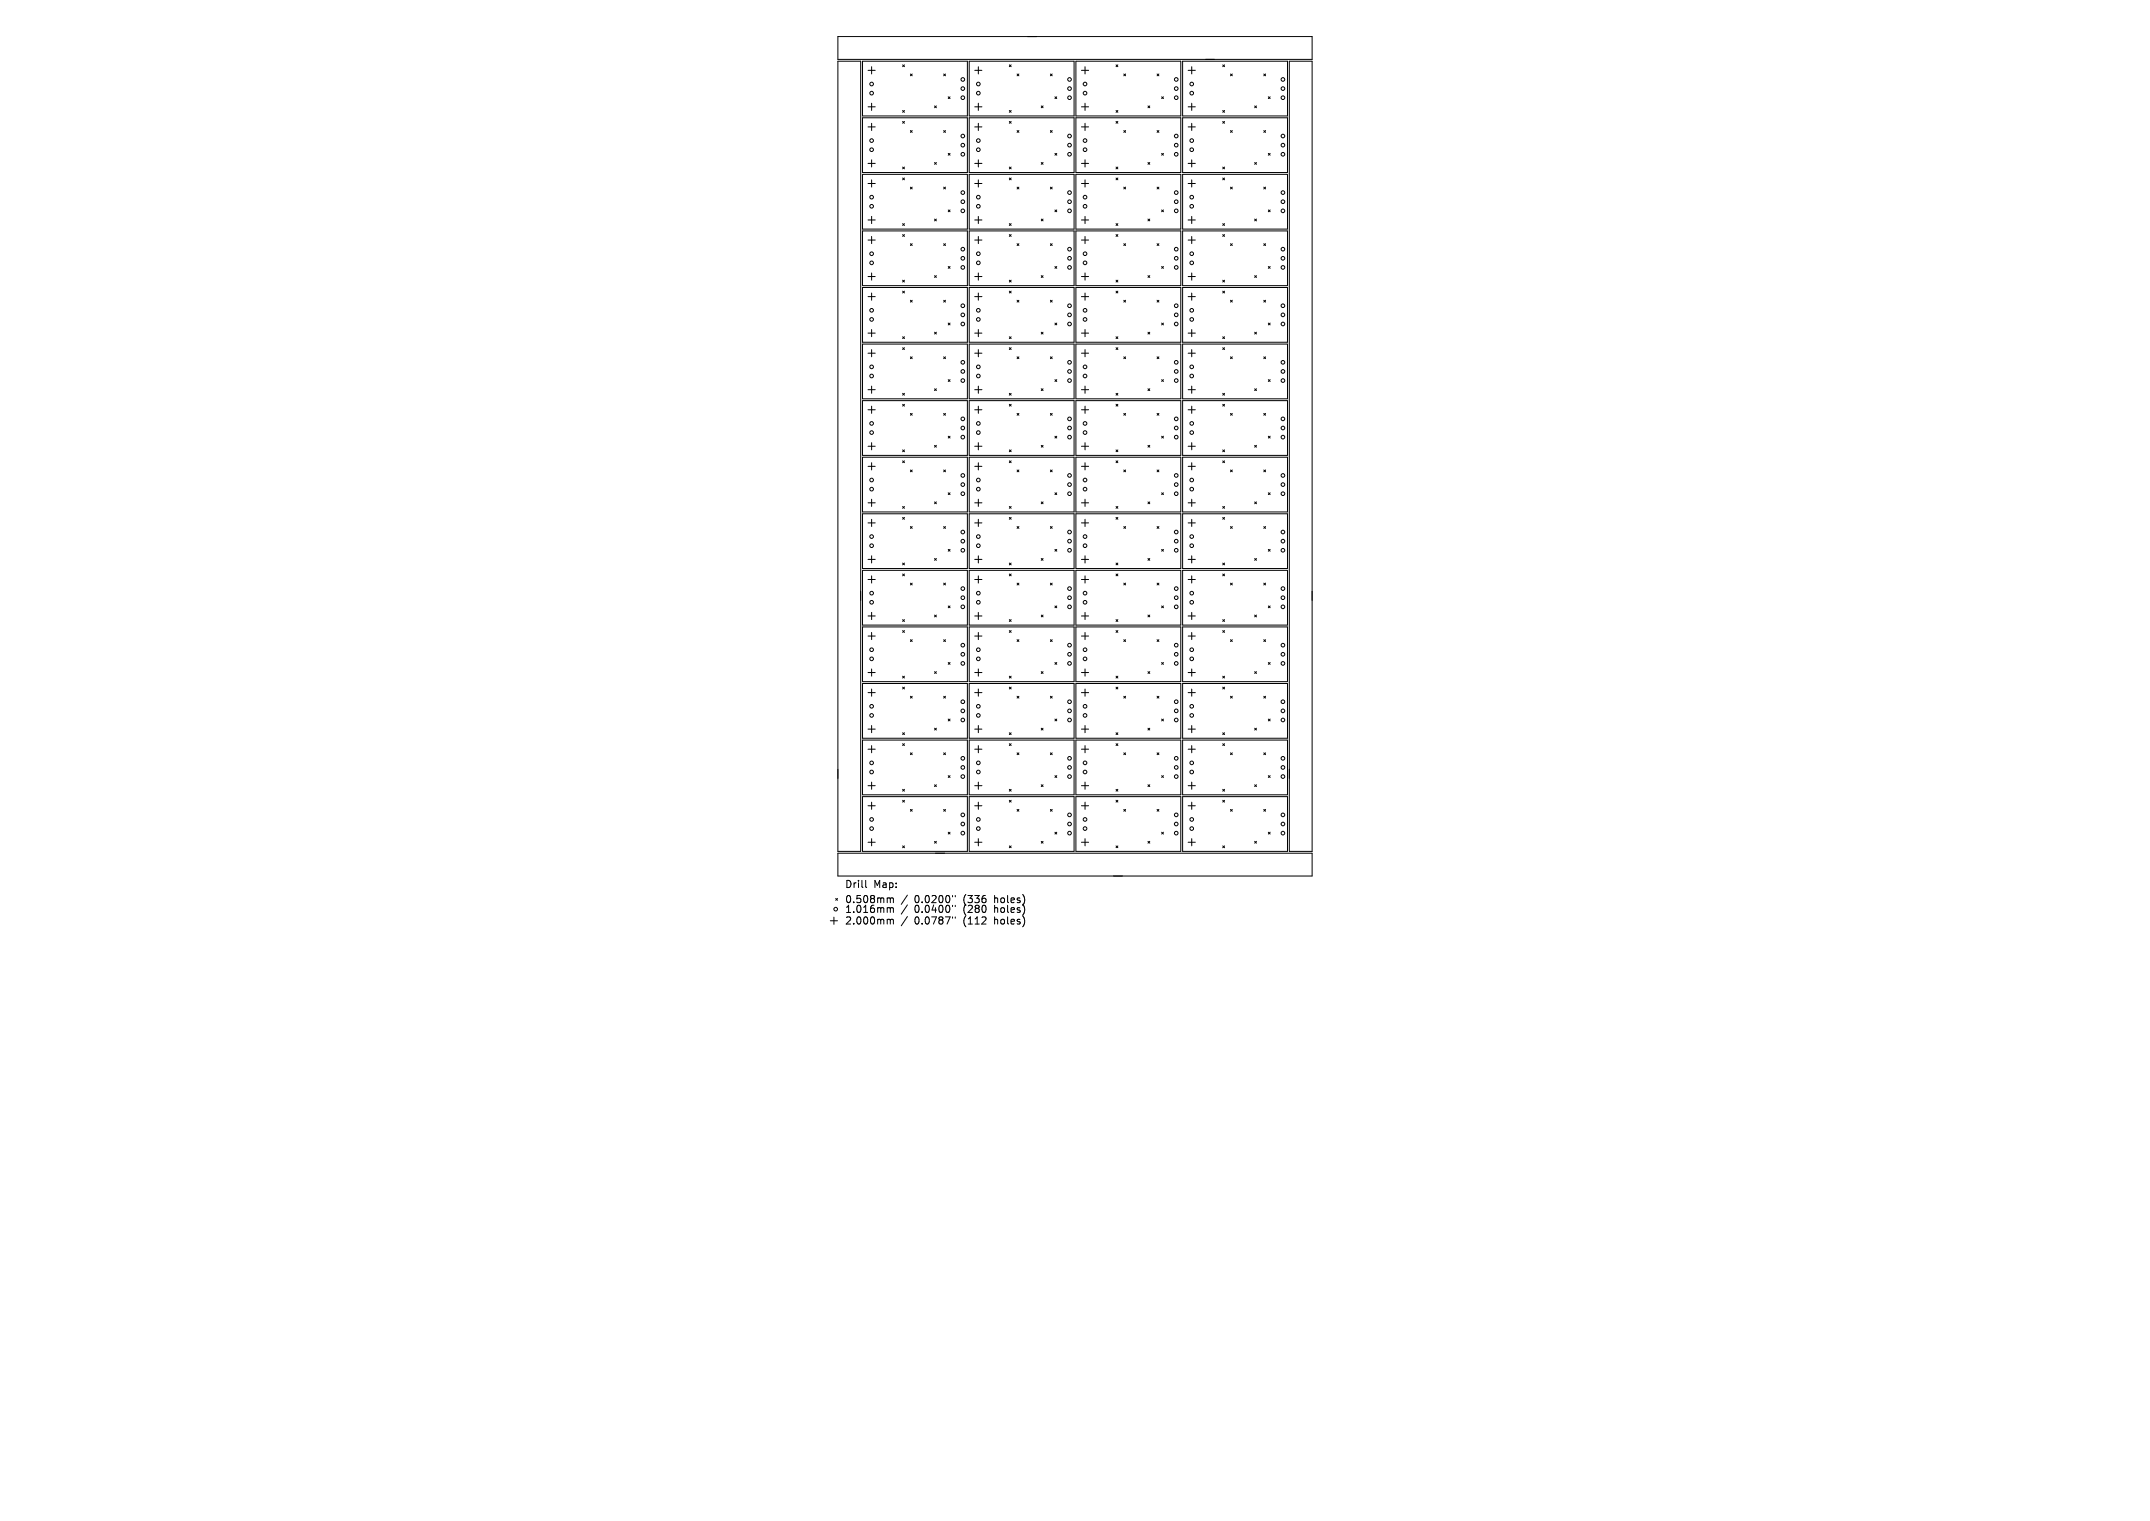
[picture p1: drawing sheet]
<svg xmlns="http://www.w3.org/2000/svg" width="297mm" height="210mm" viewBox="0 0 297 210" stroke-linecap="round" stroke-linejoin="round" font-family="sans-serif">
<defs><g id="words">
<g font-size="1.4">
<text x="116.7" y="122.7">Drill</text>
<text x="116.7" y="124.8">0.508mm</text>
<text x="120.7" y="122.7">Map:</text>
<text x="126.3" y="124.8">0.0200&quot;</text>
<text x="133.1" y="124.8">(336</text>
<text x="137.5" y="124.8">holes)</text>
<text x="116.7" y="126.2">1.016mm</text>
<text x="116.7" y="127.8">2.000mm</text>
<text x="126.3" y="126.2">0.0400&quot;</text>
<text x="126.3" y="127.8">0.0787&quot;</text>
<text x="133.1" y="126.2">(280</text>
<text x="133.1" y="127.8">(112</text>
<text x="137.5" y="126.2">holes)</text>
<text x="137.5" y="127.8">holes)</text>
</g>
</g></defs>
<g fill="none" stroke="#000" stroke-width=".14">
<path d="M115.7 8.5h3.2v109.1h-3.2zM115.7 5.1h65.6v3.1h-65.6zM119.1 8.5h14.5v7.5h-14.5zM119.1 16.3h14.5v7.5h-14.5zM119.9 9.7h1M119.9 14.8h1M119.9 17.5h1M120.4 9.2v1M120.4 14.3v.9M120.4 17v1M124.7 9l.2 .2M124.7 15.3l.2 .2"/>
<path d="M124.7 16.8l.2 .2M124.9 9l-.2 .2M124.9 15.3l-.2 .2M124.9 16.8l-.2 .2M125.8 10.2l.2 .3M125.8 18l.2 .3M126 10.2l-.2 .3M126 18l-.2 .3M129.1 14.6l.3 .3M129.4 14.6l-.3 .3M130.4 10.2l.2 .3M130.4 18l.2 .3"/>
<path d="M130.6 10.2l-.2 .3M130.6 18l-.2 .3M131 13.4l.2 .2M131.2 13.4l-.2 .2M133.9 8.5h14.5v7.5h-14.5zM133.9 16.3h14.5v7.5h-14.5zM134.7 9.7h.9M134.7 14.8h.9M134.7 17.5h.9M135.1 9.2v1M135.1 14.3v.9M135.1 17v1"/>
<path d="M139.4 9l.3 .2M139.4 15.3l.3 .2M139.4 16.8l.3 .2M139.7 9l-.3 .2M139.7 16.8l-.3 .2M139.7 15.3l-.3 .2M140.5 10.2l.3 .3M140.5 18l.3 .3M140.8 10.2l-.3 .3M140.8 18l-.3 .3M143.8 14.6l.3 .3M144.1 14.6l-.3 .3"/>
<path d="M145.1 10.2l.3 .3M145.1 18l.3 .3M145.4 10.2l-.3 .3M145.4 18l-.3 .3M145.7 13.4l.3 .2M146 13.4l-.3 .2M148.6 8.5h14.5v7.5h-14.5zM148.6 16.3h14.5v7.5h-14.5zM149.4 9.7h1M149.4 14.8h1M149.4 17.5h1M149.9 9.2v1"/>
<path d="M149.9 14.3v.9M149.9 17v1M154.2 9l.2 .2M154.2 15.3l.2 .2M154.2 16.8l.2 .2M154.4 9l-.2 .2M154.4 16.8l-.2 .2M154.4 15.3l-.2 .2M155.2 10.2l.3 .3M155.2 18l.3 .3M155.5 10.2l-.3 .3M155.5 18l-.3 .3"/>
<path d="M158.6 14.6l.2 .3M158.8 14.6l-.2 .3M159.8 10.2l.3 .3M159.8 18l.3 .3M160.1 10.2l-.3 .3M160.1 18l-.3 .3M160.5 13.4l.2 .2M160.7 13.4l-.2 .2M163.4 8.5h14.5v7.5h-14.5zM163.4 16.3h14.5v7.5h-14.5zM164.1 9.7h1M164.1 14.8h1"/>
<path d="M164.1 17.5h1M164.6 9.2v1M164.6 14.3v.9M164.6 17v1M168.9 9l.3 .2M168.9 15.3l.3 .2M168.9 16.8l.3 .2M169.2 9l-.3 .2M169.2 15.3l-.3 .2M169.2 16.8l-.3 .2M170 10.2l.2 .3M170 18l.2 .3"/>
<path d="M170.2 10.2l-.2 .3M170.2 18l-.2 .3M173.3 14.6l.3 .3M173.6 14.6l-.3 .3M174.6 10.2l.2 .3M174.6 18l.2 .3M174.8 10.2l-.2 .3M174.8 18l-.2 .3M175.2 13.4l.3 .2M175.5 13.4l-.3 .2M178.1 8.5h3.2v109.1h-3.2zM119.1 31.9h14.5v7.5h-14.5z"/>
<path d="M119.1 24.1h14.5v7.5h-14.5zM119.1 39.7h14.5v7.6h-14.5zM119.9 22.6h1M119.9 25.3h1M119.9 30.4h1M119.9 33.1h1M119.9 38.2h1M120.4 22.1v1M120.4 24.8v1M120.4 29.9v1M120.4 32.6v1M120.4 37.7v1"/>
<path d="M124.7 23.1l.2 .2M124.7 24.6l.2 .2M124.7 30.9l.2 .2M124.7 32.4l.2 .2M124.7 38.7l.2 .2M124.9 23.1l-.2 .2M124.9 24.6l-.2 .2M124.9 30.9l-.2 .2M124.9 32.4l-.2 .2M124.9 38.7l-.2 .2M125.8 25.8l.2 .3M125.8 33.6l.2 .3"/>
<path d="M126 25.8l-.2 .3M126 33.6l-.2 .3M129.1 22.4l.3 .3M129.1 30.2l.3 .3M129.1 38.1l.3 .2M129.4 22.4l-.3 .3M129.4 30.2l-.3 .3M129.4 38.1l-.3 .2M130.4 25.8l.2 .3M130.4 33.6l.2 .3M130.6 25.8l-.2 .3M130.6 33.6l-.2 .3"/>
<path d="M131 21.2l.2 .2M131 29l.2 .2M131 36.8l.2 .2M131.2 21.2l-.2 .2M131.2 29l-.2 .2M131.2 36.8l-.2 .2M133.9 31.9h14.5v7.5h-14.5zM133.9 24.1h14.5v7.5h-14.5zM133.9 39.7h14.5v7.6h-14.5zM134.7 22.6h.9M134.7 25.3h.9M134.7 30.4h.9"/>
<path d="M134.7 33.1h.9M134.7 38.2h.9M135.1 22.1v1M135.1 24.8v1M135.1 29.9v1M135.1 32.6v1M135.1 37.7v1M139.4 23.1l.3 .2M139.4 24.6l.3 .2M139.4 30.9l.3 .2M139.4 32.4l.3 .2M139.4 38.7l.3 .2"/>
<path d="M139.7 24.6l-.3 .2M139.7 32.4l-.3 .2M139.7 23.1l-.3 .2M139.7 30.9l-.3 .2M139.7 38.7l-.3 .2M140.5 25.8l.3 .3M140.5 33.6l.3 .3M140.8 25.8l-.3 .3M140.8 33.6l-.3 .3M143.8 22.4l.3 .3M143.8 30.2l.3 .3M143.8 38.1l.3 .2"/>
<path d="M144.1 22.4l-.3 .3M144.1 30.2l-.3 .3M144.1 38.1l-.3 .2M145.1 25.8l.3 .3M145.1 33.6l.3 .3M145.4 25.8l-.3 .3M145.4 33.6l-.3 .3M145.7 21.2l.3 .2M145.7 29l.3 .2M145.7 36.8l.3 .2M146 21.2l-.3 .2M146 29l-.3 .2"/>
<path d="M146 36.8l-.3 .2M148.6 31.9h14.5v7.5h-14.5zM148.6 24.1h14.5v7.5h-14.5zM148.6 39.7h14.5v7.6h-14.5zM149.4 22.6h1M149.4 25.3h1M149.4 30.4h1M149.4 33.1h1M149.4 38.2h1M149.9 22.1v1M149.9 24.8v1M149.9 29.9v1"/>
<path d="M149.9 32.6v1M149.9 37.7v1M154.2 23.1l.2 .2M154.2 24.6l.2 .2M154.2 30.9l.2 .2M154.2 32.4l.2 .2M154.2 38.7l.2 .2M154.4 32.4l-.2 .2M154.4 23.1l-.2 .2M154.4 24.6l-.2 .2M154.4 30.9l-.2 .2M154.4 38.7l-.2 .2"/>
<path d="M155.2 25.8l.3 .3M155.2 33.6l.3 .3M155.5 25.8l-.3 .3M155.5 33.6l-.3 .3M158.6 22.4l.2 .3M158.6 30.2l.2 .3M158.6 38.1l.2 .2M158.8 22.4l-.2 .3M158.8 30.2l-.2 .3M158.8 38.1l-.2 .2M159.8 25.8l.3 .3M159.8 33.6l.3 .3"/>
<path d="M160.1 25.8l-.3 .3M160.1 33.6l-.3 .3M160.5 21.2l.2 .2M160.5 29l.2 .2M160.5 36.8l.2 .2M160.7 21.2l-.2 .2M160.7 29l-.2 .2M160.7 36.8l-.2 .2M163.4 31.9h14.5v7.5h-14.5zM163.4 24.1h14.5v7.5h-14.5zM163.4 39.7h14.5v7.6h-14.5zM164.1 22.6h1"/>
<path d="M164.1 25.3h1M164.1 30.4h1M164.1 33.1h1M164.1 38.2h1M164.6 22.1v1M164.6 24.8v1M164.6 29.9v1M164.6 32.6v1M164.6 37.7v1M168.9 23.1l.3 .2M168.9 24.6l.3 .2M168.9 30.9l.3 .2"/>
<path d="M168.9 32.4l.3 .2M168.9 38.7l.3 .2M169.2 24.6l-.3 .2M169.2 32.4l-.3 .2M169.2 23.1l-.3 .2M169.2 30.9l-.3 .2M169.2 38.7l-.3 .2M170 25.8l.2 .3M170 33.6l.2 .3M170.2 25.8l-.2 .3M170.2 33.6l-.2 .3M173.3 22.4l.3 .3"/>
<path d="M173.3 30.2l.3 .3M173.3 38.1l.3 .2M173.6 22.4l-.3 .3M173.6 30.2l-.3 .3M173.6 38.1l-.3 .2M174.6 25.8l.2 .3M174.6 33.6l.2 .3M174.8 25.8l-.2 .3M174.8 33.6l-.2 .3M175.2 21.2l.3 .2M175.2 29l.3 .2M175.2 36.8l.3 .2"/>
<path d="M175.5 21.2l-.3 .2M175.5 29l-.3 .2M175.5 36.8l-.3 .2M119.1 55.3h14.5v7.6h-14.5zM119.1 47.5h14.5v7.6h-14.5zM119.9 41h1M119.9 46h1M119.9 48.8h1M119.9 53.8h1M119.9 56.6h1M120.4 40.5v1M120.4 45.5v1"/>
<path d="M120.4 48.3v1M120.4 53.3v1M120.4 56.1v1M124.7 40.2l.2 .3M124.7 46.5l.2 .3M124.7 48l.2 .3M124.7 54.3l.2 .3M124.7 55.8l.2 .3M124.9 40.2l-.2 .3M124.9 46.5l-.2 .3M124.9 48l-.2 .3M124.9 54.3l-.2 .3"/>
<path d="M124.9 55.8l-.2 .3M125.8 41.5l.2 .2M125.8 49.3l.2 .2M125.8 57.1l.2 .2M126 41.5l-.2 .2M126 49.3l-.2 .2M126 57.1l-.2 .2M129.1 45.9l.3 .2M129.1 53.7l.3 .2M129.4 45.9l-.3 .2M129.4 53.7l-.3 .2M130.4 41.5l.2 .2"/>
<path d="M130.4 49.3l.2 .2M130.4 57.1l.2 .2M130.6 41.5l-.2 .2M130.6 49.3l-.2 .2M130.6 57.1l-.2 .2M131 44.6l.2 .3M131 52.4l.2 .3M131.2 44.6l-.2 .3M131.2 52.4l-.2 .3M133.9 55.3h14.5v7.6h-14.5zM133.9 47.5h14.5v7.6h-14.5zM134.7 41h.9"/>
<path d="M134.7 46h.9M134.7 48.8h.9M134.7 53.8h.9M134.7 56.6h.9M135.1 40.5v1M135.1 45.5v1M135.1 48.3v1M135.1 53.3v1M135.1 56.1v1M139.4 40.2l.3 .3M139.4 46.5l.3 .3M139.4 48l.3 .3"/>
<path d="M139.4 54.3l.3 .3M139.4 55.8l.3 .3M139.7 40.2l-.3 .3M139.7 48l-.3 .3M139.7 55.8l-.3 .3M139.7 46.5l-.3 .3M139.7 54.3l-.3 .3M140.5 41.5l.3 .2M140.5 49.3l.3 .2M140.5 57.1l.3 .2M140.8 41.5l-.3 .2M140.8 49.3l-.3 .2"/>
<path d="M140.8 57.1l-.3 .2M143.8 45.9l.3 .2M143.8 53.7l.3 .2M144.1 45.9l-.3 .2M144.1 53.7l-.3 .2M145.1 41.5l.3 .2M145.1 49.3l.3 .2M145.1 57.1l.3 .2M145.4 41.5l-.3 .2M145.4 49.3l-.3 .2M145.4 57.1l-.3 .2M145.7 44.6l.3 .3"/>
<path d="M145.7 52.4l.3 .3M146 44.6l-.3 .3M146 52.4l-.3 .3M148.6 55.3h14.5v7.6h-14.5zM148.6 47.5h14.5v7.6h-14.5zM149.4 41h1M149.4 46h1M149.4 48.8h1M149.4 53.8h1M149.4 56.6h1M149.9 40.5v1M149.9 45.5v1"/>
<path d="M149.9 48.3v1M149.9 53.3v1M149.9 56.1v1M154.2 40.2l.2 .3M154.2 46.5l.2 .3M154.2 48l.2 .3M154.2 54.3l.2 .3M154.2 55.8l.2 .3M154.4 40.2l-.2 .3M154.4 48l-.2 .3M154.4 55.8l-.2 .3M154.4 46.5l-.2 .3"/>
<path d="M154.4 54.3l-.2 .3M155.2 41.5l.3 .2M155.2 49.3l.3 .2M155.2 57.1l.3 .2M155.5 41.5l-.3 .2M155.5 49.3l-.3 .2M155.5 57.1l-.3 .2M158.6 45.9l.2 .2M158.6 53.7l.2 .2M158.8 45.9l-.2 .2M158.8 53.7l-.2 .2M159.8 41.5l.3 .2"/>
<path d="M159.8 49.3l.3 .2M159.8 57.1l.3 .2M160.1 41.5l-.3 .2M160.1 49.3l-.3 .2M160.1 57.1l-.3 .2M160.5 44.6l.2 .3M160.5 52.4l.2 .3M160.7 44.6l-.2 .3M160.7 52.4l-.2 .3M163.4 55.3h14.5v7.6h-14.5zM163.4 47.5h14.5v7.6h-14.5zM164.1 41h1"/>
<path d="M164.1 46h1M164.1 48.8h1M164.1 53.8h1M164.1 56.6h1M164.6 40.5v1M164.6 45.5v1M164.6 48.3v1M164.6 53.3v1M164.6 56.1v1M168.9 54.3l.3 .3M168.9 40.2l.3 .3M168.9 46.5l.3 .3"/>
<path d="M168.9 48l.3 .3M168.9 55.8l.3 .3M169.2 40.2l-.3 .3M169.2 48l-.3 .3M169.2 55.8l-.3 .3M169.2 46.5l-.3 .3M169.2 54.3l-.3 .3M170 41.5l.2 .2M170 49.3l.2 .2M170 57.1l.2 .2M170.2 41.5l-.2 .2M170.2 49.3l-.2 .2"/>
<path d="M170.2 57.1l-.2 .2M173.3 45.9l.3 .2M173.3 53.7l.3 .2M173.6 45.9l-.3 .2M173.6 53.7l-.3 .2M174.6 41.5l.2 .2M174.6 49.3l.2 .2M174.6 57.1l.2 .2M174.8 41.5l-.2 .2M174.8 49.3l-.2 .2M174.8 57.1l-.2 .2M175.2 44.6l.3 .3"/>
<path d="M175.2 52.4l.3 .3M175.5 44.6l-.3 .3M175.5 52.4l-.3 .3M119.1 78.7h14.5v7.6h-14.5zM119.1 63.1h14.5v7.6h-14.5zM119.1 70.9h14.5v7.6h-14.5zM119.9 61.6h1M119.9 64.4h1M119.9 69.4h1M119.9 72.2h1M119.9 77.2h1M120.4 61.1v1"/>
<path d="M120.4 63.9v1M120.4 68.9v1M120.4 71.7v1M120.4 76.7v1M120.4 79.5v1M124.7 62.1l.2 .3M124.7 63.6l.2 .3M124.7 69.9l.2 .3M124.7 71.4l.2 .3M124.7 77.7l.2 .3M124.7 79.3l.2 .2M124.9 62.1l-.2 .3"/>
<path d="M124.9 63.6l-.2 .3M124.9 69.9l-.2 .3M124.9 71.4l-.2 .3M124.9 77.7l-.2 .3M124.9 79.3l-.2 .2M125.8 64.9l.2 .2M125.8 72.7l.2 .3M126 64.9l-.2 .2M126 72.7l-.2 .3M129.1 61.5l.3 .2M129.1 69.3l.3 .3M129.1 77.1l.3 .3"/>
<path d="M129.4 61.5l-.3 .2M129.4 69.3l-.3 .3M129.4 77.1l-.3 .3M130.4 64.9l.2 .2M130.4 72.7l.2 .3M130.6 64.9l-.2 .2M130.6 72.7l-.2 .3M131 60.2l.2 .3M131 68l.2 .3M131 75.9l.2 .2M131.2 60.2l-.2 .3M131.2 68l-.2 .3"/>
<path d="M131.2 75.9l-.2 .2M133.9 63.1h14.5v7.6h-14.5zM133.9 70.9h14.5v7.6h-14.5zM133.9 78.7h14.5v7.6h-14.5zM134.7 61.6h.9M134.7 64.4h.9M134.7 69.4h.9M134.7 72.2h.9M134.7 77.2h.9M135.1 61.1v1M135.1 63.9v1M135.1 68.9v1"/>
<path d="M135.1 71.7v1M135.1 76.7v1M135.1 79.5v1M139.4 62.1l.3 .3M139.4 63.6l.3 .3M139.4 69.9l.3 .3M139.4 71.4l.3 .3M139.4 77.7l.3 .3M139.4 79.3l.3 .2M139.7 63.6l-.3 .3M139.7 71.4l-.3 .3M139.7 79.3l-.3 .2"/>
<path d="M139.7 62.1l-.3 .3M139.7 69.9l-.3 .3M139.7 77.7l-.3 .3M140.5 64.9l.3 .2M140.5 72.7l.3 .3M140.8 64.9l-.3 .2M140.8 72.7l-.3 .3M143.8 61.5l.3 .2M143.8 69.3l.3 .3M143.8 77.1l.3 .3M144.1 61.5l-.3 .2M144.1 69.3l-.3 .3"/>
<path d="M144.1 77.1l-.3 .3M145.1 64.9l.3 .2M145.1 72.7l.3 .3M145.4 64.9l-.3 .2M145.4 72.7l-.3 .3M145.7 60.2l.3 .3M145.7 68l.3 .3M145.7 75.9l.3 .2M146 60.2l-.3 .3M146 68l-.3 .3M146 75.9l-.3 .2M148.6 78.7h14.5v7.6h-14.5z"/>
<path d="M148.6 63.1h14.5v7.6h-14.5zM148.6 70.9h14.5v7.6h-14.5zM149.4 61.6h1M149.4 64.4h1M149.4 69.4h1M149.4 72.2h1M149.4 77.2h1M149.9 61.1v1M149.9 63.9v1M149.9 68.9v1M149.9 71.7v1M149.9 76.7v1"/>
<path d="M149.9 79.5v1M154.2 62.1l.2 .3M154.2 63.6l.2 .3M154.2 69.9l.2 .3M154.2 71.4l.2 .3M154.2 77.7l.2 .3M154.2 79.3l.2 .2M154.4 63.6l-.2 .3M154.4 71.4l-.2 .3M154.4 79.3l-.2 .2M154.4 62.1l-.2 .3M154.4 69.9l-.2 .3"/>
<path d="M154.4 77.7l-.2 .3M155.2 64.9l.3 .2M155.2 72.7l.3 .3M155.5 64.9l-.3 .2M155.5 72.7l-.3 .3M158.6 61.5l.2 .2M158.6 69.3l.2 .3M158.6 77.1l.2 .3M158.8 61.5l-.2 .2M158.8 69.3l-.2 .3M158.8 77.1l-.2 .3M159.8 64.9l.3 .2"/>
<path d="M159.8 72.7l.3 .3M160.1 64.9l-.3 .2M160.1 72.7l-.3 .3M160.5 60.2l.2 .3M160.5 68l.2 .3M160.5 75.9l.2 .2M160.7 60.2l-.2 .3M160.7 68l-.2 .3M160.7 75.9l-.2 .2M163.4 78.7h14.5v7.6h-14.5zM163.4 63.1h14.5v7.6h-14.5zM163.4 70.9h14.5v7.6h-14.5z"/>
<path d="M164.1 61.6h1M164.1 64.4h1M164.1 69.4h1M164.1 72.2h1M164.1 77.2h1M164.6 61.1v1M164.6 63.9v1M164.6 68.9v1M164.6 71.7v1M164.6 76.7v1M164.6 79.5v1M168.9 62.1l.3 .3"/>
<path d="M168.9 63.6l.3 .3M168.9 69.9l.3 .3M168.9 71.4l.3 .3M168.9 77.7l.3 .3M168.9 79.3l.3 .2M169.2 63.6l-.3 .3M169.2 71.4l-.3 .3M169.2 79.3l-.3 .2M169.2 62.1l-.3 .3M169.2 69.9l-.3 .3M169.2 77.7l-.3 .3M170 64.9l.2 .2"/>
<path d="M170 72.7l.2 .3M170.2 64.9l-.2 .2M170.2 72.7l-.2 .3M173.3 61.5l.3 .2M173.3 69.3l.3 .3M173.3 77.1l.3 .3M173.6 61.5l-.3 .2M173.6 69.3l-.3 .3M173.6 77.1l-.3 .3M174.6 64.9l.2 .2M174.6 72.7l.2 .3M174.8 64.9l-.2 .2"/>
<path d="M174.8 72.7l-.2 .3M175.2 60.2l.3 .3M175.2 68l.3 .3M175.2 75.9l.3 .2M175.5 60.2l-.3 .3M175.5 68l-.3 .3M175.5 75.9l-.3 .2M119.1 86.6h14.5v7.5h-14.5zM119.1 94.4h14.5v7.5h-14.5zM119.9 80h1M119.9 85h1M119.9 87.8h1"/>
<path d="M119.9 92.9h1M119.9 95.6h1M120.4 84.6v.9M120.4 87.3v1M120.4 92.4v1M120.4 95.1v1M124.7 85.6l.2 .2M124.7 87.1l.2 .2M124.7 93.4l.2 .2M124.7 94.9l.2 .2M124.9 85.6l-.2 .2M124.9 87.1l-.2 .2"/>
<path d="M124.9 93.4l-.2 .2M124.9 94.9l-.2 .2M125.8 80.5l.2 .3M125.8 88.3l.2 .3M125.8 96.1l.2 .3M126 80.5l-.2 .3M126 88.3l-.2 .3M126 96.1l-.2 .3M129.1 84.9l.3 .3M129.1 92.7l.3 .3M129.4 84.9l-.3 .3M129.4 92.7l-.3 .3"/>
<path d="M130.4 80.5l.2 .3M130.4 88.3l.2 .3M130.4 96.1l.2 .3M130.6 80.5l-.2 .3M130.6 88.3l-.2 .3M130.6 96.1l-.2 .3M131 83.7l.2 .2M131 91.5l.2 .2M131 99.3l.2 .2M131.2 83.7l-.2 .2M131.2 91.5l-.2 .2M131.2 99.3l-.2 .2"/>
<path d="M133.9 86.6h14.5v7.5h-14.5zM133.9 94.4h14.5v7.5h-14.5zM134.7 80h.9M134.7 85h.9M134.7 87.8h.9M134.7 92.9h.9M134.7 95.6h.9M135.1 84.6v.9M135.1 87.3v1M135.1 92.4v1M135.1 95.1v1M139.4 85.6l.3 .2"/>
<path d="M139.4 87.1l.3 .2M139.4 93.4l.3 .2M139.4 94.9l.3 .2M139.7 87.1l-.3 .2M139.7 94.9l-.3 .2M139.7 85.6l-.3 .2M139.7 93.4l-.3 .2M140.5 80.5l.3 .3M140.5 88.3l.3 .3M140.5 96.1l.3 .3M140.8 80.5l-.3 .3M140.8 88.3l-.3 .3"/>
<path d="M140.8 96.1l-.3 .3M143.8 84.9l.3 .3M143.8 92.7l.3 .3M144.1 84.9l-.3 .3M144.1 92.7l-.3 .3M145.1 80.5l.3 .3M145.1 88.3l.3 .3M145.1 96.1l.3 .3M145.4 80.5l-.3 .3M145.4 88.3l-.3 .3M145.4 96.1l-.3 .3M145.7 83.7l.3 .2"/>
<path d="M145.7 91.5l.3 .2M145.7 99.3l.3 .2M146 83.7l-.3 .2M146 91.5l-.3 .2M146 99.3l-.3 .2M148.6 86.6h14.5v7.5h-14.5zM148.6 94.4h14.5v7.5h-14.5zM149.4 80h1M149.4 85h1M149.4 87.8h1M149.4 92.9h1M149.4 95.6h1"/>
<path d="M149.9 84.6v.9M149.9 87.3v1M149.9 92.4v1M149.9 95.1v1M154.2 85.6l.2 .2M154.2 87.1l.2 .2M154.2 93.4l.2 .2M154.2 94.9l.2 .2M154.4 87.1l-.2 .2M154.4 94.9l-.2 .2M154.4 85.6l-.2 .2M154.4 93.4l-.2 .2"/>
<path d="M155.2 80.5l.3 .3M155.2 88.3l.3 .3M155.2 96.1l.3 .3M155.5 80.5l-.3 .3M155.5 88.3l-.3 .3M155.5 96.1l-.3 .3M158.6 84.9l.2 .3M158.6 92.7l.2 .3M158.8 84.9l-.2 .3M158.8 92.7l-.2 .3M159.8 80.5l.3 .3M159.8 88.3l.3 .3"/>
<path d="M159.8 96.1l.3 .3M160.1 80.5l-.3 .3M160.1 88.3l-.3 .3M160.1 96.1l-.3 .3M160.5 91.5l.2 .2M160.5 99.3l.2 .2M160.5 83.7l.2 .2M160.7 83.7l-.2 .2M160.7 91.5l-.2 .2M160.7 99.3l-.2 .2M163.4 86.6h14.5v7.5h-14.5zM163.4 94.4h14.5v7.5h-14.5z"/>
<path d="M164.1 80h1M164.1 85h1M164.1 87.8h1M164.1 92.9h1M164.1 95.6h1M164.6 84.6v.9M164.6 87.3v1M164.6 92.4v1M164.6 95.1v1M168.9 85.6l.3 .2M168.9 93.4l.3 .2M168.9 87.1l.3 .2"/>
<path d="M168.9 94.9l.3 .2M169.2 94.9l-.3 .2M169.2 85.6l-.3 .2M169.2 87.1l-.3 .2M169.2 93.4l-.3 .2M170 80.5l.2 .3M170 88.3l.2 .3M170 96.1l.2 .3M170.2 80.5l-.2 .3M170.2 88.3l-.2 .3M170.2 96.1l-.2 .3M173.3 84.9l.3 .3"/>
<path d="M173.3 92.7l.3 .3M173.6 84.9l-.3 .3M173.6 92.7l-.3 .3M174.6 80.5l.2 .3M174.6 88.3l.2 .3M174.6 96.1l.2 .3M174.8 80.5l-.2 .3M174.8 88.3l-.2 .3M174.8 96.1l-.2 .3M175.2 83.7l.3 .2M175.2 91.5l.3 .2M175.2 99.3l.3 .2"/>
<path d="M175.5 83.7l-.3 .2M175.5 91.5l-.3 .2M175.5 99.3l-.3 .2M115.7 117.8h65.6v3.2h-65.6zM119.1 102.2h14.5v7.5h-14.5zM119.1 110h14.5v7.6h-14.5zM119.9 100.7h1M119.9 103.4h1M119.9 108.5h1M119.9 111.3h1M119.9 116.3h1M120.4 100.2v1"/>
<path d="M120.4 102.9v1M120.4 108v1M120.4 110.8v.9M120.4 115.8v1M124.7 101.2l.2 .2M124.7 102.7l.2 .2M124.7 109l.2 .2M124.7 110.5l.2 .2M124.7 116.8l.2 .2M124.9 101.2l-.2 .2M124.9 102.7l-.2 .2M124.9 109l-.2 .2"/>
<path d="M124.9 110.5l-.2 .2M124.9 116.8l-.2 .2M125.8 103.9l.2 .3M125.8 111.8l.2 .2M126 103.9l-.2 .3M126 111.8l-.2 .2M129.1 100.5l.3 .3M129.1 108.4l.3 .2M129.1 116.2l.3 .2M129.4 100.5l-.3 .3M129.4 108.4l-.3 .2M129.4 116.2l-.3 .2"/>
<path d="M130.4 103.9l.2 .3M130.4 111.8l.2 .2M130.6 103.9l-.2 .3M130.6 111.8l-.2 .2M131 107.1l.2 .2M131 114.9l.2 .3M131.2 107.1l-.2 .2M131.2 114.9l-.2 .3M133.9 102.2h14.5v7.5h-14.5zM133.9 110h14.5v7.6h-14.5zM134.7 100.7h.9M134.7 103.4h.9"/>
<path d="M134.7 108.5h.9M134.7 111.3h.9M134.7 116.3h.9M135.1 100.2v1M135.1 102.9v1M135.1 108v1M135.1 110.8v.9M135.1 115.8v1M139.4 101.2l.3 .2M139.4 102.7l.3 .2M139.4 109l.3 .2M139.4 110.5l.3 .2"/>
<path d="M139.4 116.8l.3 .2M139.7 102.7l-.3 .2M139.7 101.2l-.3 .2M139.7 109l-.3 .2M139.7 110.5l-.3 .2M139.7 116.8l-.3 .2M140.5 103.9l.3 .3M140.5 111.8l.3 .2M140.8 103.9l-.3 .3M140.8 111.8l-.3 .2M143.8 100.5l.3 .3M143.8 108.4l.3 .2"/>
<path d="M143.8 116.2l.3 .2M144.1 100.5l-.3 .3M144.1 108.4l-.3 .2M144.1 116.2l-.3 .2M145.1 103.9l.3 .3M145.1 111.8l.3 .2M145.4 103.9l-.3 .3M145.4 111.8l-.3 .2M145.7 107.1l.3 .2M145.7 114.9l.3 .3M146 107.1l-.3 .2M146 114.9l-.3 .3"/>
<path d="M148.6 102.2h14.5v7.5h-14.5zM148.6 110h14.5v7.6h-14.5zM149.4 100.7h1M149.4 103.4h1M149.4 108.5h1M149.4 111.3h1M149.4 116.3h1M149.9 100.2v1M149.9 102.9v1M149.9 108v1M149.9 110.8v.9M149.9 115.8v1"/>
<path d="M154.2 101.2l.2 .2M154.2 102.7l.2 .2M154.2 109l.2 .2M154.2 110.5l.2 .2M154.2 116.8l.2 .2M154.4 101.2l-.2 .2M154.4 102.7l-.2 .2M154.4 109l-.2 .2M154.4 110.5l-.2 .2M154.4 116.8l-.2 .2M155.2 103.9l.3 .3M155.2 111.8l.3 .2"/>
<path d="M155.5 103.9l-.3 .3M155.5 111.8l-.3 .2M158.6 100.5l.2 .3M158.6 108.4l.2 .2M158.6 116.2l.2 .2M158.8 100.5l-.2 .3M158.8 108.4l-.2 .2M158.8 116.2l-.2 .2M159.8 103.9l.3 .3M159.8 111.8l.3 .2M160.1 103.9l-.3 .3M160.1 111.8l-.3 .2"/>
<path d="M160.5 107.1l.2 .2M160.5 114.9l.2 .3M160.7 107.1l-.2 .2M160.7 114.9l-.2 .3M163.4 102.2h14.5v7.5h-14.5zM163.4 110h14.5v7.6h-14.5zM164.1 100.7h1M164.1 103.4h1M164.1 108.5h1M164.1 111.3h1M164.1 116.3h1M164.6 100.2v1"/>
<path d="M164.6 102.9v1M164.6 108v1M164.6 110.8v.9M164.6 115.8v1M168.9 101.2l.3 .2M168.9 109l.3 .2M168.9 116.8l.3 .2M168.9 102.7l.3 .2M168.9 110.5l.3 .2M169.2 102.7l-.3 .2M169.2 101.2l-.3 .2M169.2 109l-.3 .2"/>
<path d="M169.2 110.5l-.3 .2M169.2 116.8l-.3 .2M170 103.9l.2 .3M170 111.8l.2 .2M170.2 103.9l-.2 .3M170.2 111.8l-.2 .2M173.3 100.5l.3 .3M173.3 108.4l.3 .2M173.3 116.2l.3 .2M173.6 100.5l-.3 .3M173.6 108.4l-.3 .2M173.6 116.2l-.3 .2"/>
<path d="M174.6 103.9l.2 .3M174.6 111.8l.2 .2M174.8 103.9l-.2 .3M174.8 111.8l-.2 .2M175.2 114.9l.3 .3M175.2 107.1l.3 .2M175.5 107.1l-.3 .2M175.5 114.9l-.3 .3M114.7 127.1h1M115.2 126.6v1M115.4 124.1l.3 .2M115.7 124.1l-.3 .2"/>
<path d="M119.6 121.6v.8l.1 .1M122.7 124l.3 .1M122.7 125.3l.3 .2M122.7 126.9l.3 .2M123 124.1l.1-.1h.3v.6M123 124.1v.5M123 125.5v.5M123 127.1v.5M123 125.5l.1-.2 .3 .1v.6M123 127.1l.1-.2 .3 .1v.6M125.3 123.6l-.8 1.3M125.3 124.9l-.8 1.3"/>
<path d="M125.3 126.5l-.8 1.3M131.6 123.6v.2M131.6 125v.2M131.6 126.6v.2M132 123.6v.2M132 125v.2M132 126.6v.2"/>
<circle cx="120.4" cy="19.4" r=".25"/>
<circle cx="120.4" cy="12.9" r=".25"/>
<circle cx="120.4" cy="11.6" r=".25"/>
<circle cx="133" cy="18.8" r=".25"/>
<circle cx="133" cy="12.2" r=".25"/>
<circle cx="133" cy="11" r=".25"/>
<circle cx="133" cy="13.5" r=".25"/>
<circle cx="135.1" cy="19.4" r=".25"/>
<circle cx="135.1" cy="11.6" r=".25"/>
<circle cx="135.1" cy="12.9" r=".25"/>
<circle cx="147.7" cy="18.8" r=".25"/>
<circle cx="147.7" cy="13.5" r=".25"/>
<circle cx="147.7" cy="11" r=".25"/>
<circle cx="147.7" cy="12.2" r=".25"/>
<circle cx="149.9" cy="19.4" r=".25"/>
<circle cx="149.9" cy="11.6" r=".25"/>
<circle cx="149.9" cy="12.9" r=".25"/>
<circle cx="162.5" cy="18.8" r=".25"/>
<circle cx="162.5" cy="11" r=".25"/>
<circle cx="162.5" cy="13.5" r=".25"/>
<circle cx="162.5" cy="12.2" r=".25"/>
<circle cx="164.6" cy="19.4" r=".25"/>
<circle cx="164.6" cy="11.6" r=".25"/>
<circle cx="164.6" cy="12.9" r=".25"/>
<circle cx="177.2" cy="18.8" r=".25"/>
<circle cx="177.2" cy="12.2" r=".25"/>
<circle cx="177.2" cy="13.5" r=".25"/>
<circle cx="177.2" cy="11" r=".25"/>
<circle cx="120.4" cy="20.7" r=".25"/>
<circle cx="120.4" cy="27.2" r=".25"/>
<circle cx="120.4" cy="28.5" r=".25"/>
<circle cx="120.4" cy="36.3" r=".25"/>
<circle cx="120.4" cy="35" r=".25"/>
<circle cx="133" cy="27.9" r=".25"/>
<circle cx="133" cy="29.1" r=".25"/>
<circle cx="133" cy="20" r=".25"/>
<circle cx="133" cy="34.4" r=".25"/>
<circle cx="133" cy="36.9" r=".25"/>
<circle cx="133" cy="35.7" r=".25"/>
<circle cx="133" cy="26.6" r=".25"/>
<circle cx="133" cy="21.3" r=".25"/>
<circle cx="135.1" cy="20.7" r=".25"/>
<circle cx="135.1" cy="28.5" r=".25"/>
<circle cx="135.1" cy="27.2" r=".25"/>
<circle cx="135.1" cy="36.3" r=".25"/>
<circle cx="135.1" cy="35" r=".25"/>
<circle cx="147.7" cy="27.9" r=".25"/>
<circle cx="147.7" cy="29.1" r=".25"/>
<circle cx="147.7" cy="20" r=".25"/>
<circle cx="147.7" cy="36.9" r=".25"/>
<circle cx="147.7" cy="34.4" r=".25"/>
<circle cx="147.7" cy="35.7" r=".25"/>
<circle cx="147.7" cy="26.6" r=".25"/>
<circle cx="147.7" cy="21.3" r=".25"/>
<circle cx="149.9" cy="20.7" r=".25"/>
<circle cx="149.9" cy="28.5" r=".25"/>
<circle cx="149.9" cy="27.2" r=".25"/>
<circle cx="149.9" cy="36.3" r=".25"/>
<circle cx="149.9" cy="35" r=".25"/>
<circle cx="162.5" cy="27.9" r=".25"/>
<circle cx="162.5" cy="29.1" r=".25"/>
<circle cx="162.5" cy="20" r=".25"/>
<circle cx="162.5" cy="34.4" r=".25"/>
<circle cx="162.5" cy="36.9" r=".25"/>
<circle cx="162.5" cy="35.7" r=".25"/>
<circle cx="162.5" cy="26.6" r=".25"/>
<circle cx="162.5" cy="21.3" r=".25"/>
<circle cx="164.6" cy="20.7" r=".25"/>
<circle cx="164.6" cy="28.5" r=".25"/>
<circle cx="164.6" cy="27.2" r=".25"/>
<circle cx="164.6" cy="36.3" r=".25"/>
<circle cx="164.6" cy="35" r=".25"/>
<circle cx="177.2" cy="27.9" r=".25"/>
<circle cx="177.2" cy="29.1" r=".25"/>
<circle cx="177.2" cy="20" r=".25"/>
<circle cx="177.2" cy="36.9" r=".25"/>
<circle cx="177.2" cy="34.4" r=".25"/>
<circle cx="177.2" cy="35.7" r=".25"/>
<circle cx="177.2" cy="26.6" r=".25"/>
<circle cx="177.2" cy="21.3" r=".25"/>
<circle cx="120.4" cy="51.9" r=".25"/>
<circle cx="120.4" cy="50.7" r=".25"/>
<circle cx="120.4" cy="44.1" r=".25"/>
<circle cx="120.4" cy="42.8" r=".25"/>
<circle cx="120.4" cy="59.7" r=".25"/>
<circle cx="120.4" cy="58.5" r=".25"/>
<circle cx="133" cy="51.3" r=".25"/>
<circle cx="133" cy="52.5" r=".25"/>
<circle cx="133" cy="50" r=".25"/>
<circle cx="133" cy="44.7" r=".25"/>
<circle cx="133" cy="42.2" r=".25"/>
<circle cx="133" cy="57.8" r=".25"/>
<circle cx="133" cy="59.1" r=".25"/>
<circle cx="133" cy="43.5" r=".25"/>
<circle cx="135.1" cy="51.9" r=".25"/>
<circle cx="135.1" cy="50.7" r=".25"/>
<circle cx="135.1" cy="44.1" r=".25"/>
<circle cx="135.1" cy="42.8" r=".25"/>
<circle cx="135.1" cy="59.7" r=".25"/>
<circle cx="135.1" cy="58.5" r=".25"/>
<circle cx="147.7" cy="50" r=".25"/>
<circle cx="147.7" cy="52.5" r=".25"/>
<circle cx="147.7" cy="51.3" r=".25"/>
<circle cx="147.7" cy="44.7" r=".25"/>
<circle cx="147.7" cy="42.2" r=".25"/>
<circle cx="147.7" cy="57.8" r=".25"/>
<circle cx="147.7" cy="59.1" r=".25"/>
<circle cx="147.7" cy="43.5" r=".25"/>
<circle cx="149.9" cy="51.9" r=".25"/>
<circle cx="149.9" cy="50.7" r=".25"/>
<circle cx="149.9" cy="44.1" r=".25"/>
<circle cx="149.9" cy="42.8" r=".25"/>
<circle cx="149.9" cy="59.7" r=".25"/>
<circle cx="149.9" cy="58.5" r=".25"/>
<circle cx="162.5" cy="50" r=".25"/>
<circle cx="162.5" cy="52.5" r=".25"/>
<circle cx="162.5" cy="51.3" r=".25"/>
<circle cx="162.5" cy="44.7" r=".25"/>
<circle cx="162.5" cy="42.2" r=".25"/>
<circle cx="162.5" cy="57.8" r=".25"/>
<circle cx="162.5" cy="59.1" r=".25"/>
<circle cx="162.5" cy="43.5" r=".25"/>
<circle cx="164.6" cy="51.9" r=".25"/>
<circle cx="164.6" cy="50.7" r=".25"/>
<circle cx="164.6" cy="44.1" r=".25"/>
<circle cx="164.6" cy="42.8" r=".25"/>
<circle cx="164.6" cy="58.5" r=".25"/>
<circle cx="164.6" cy="59.7" r=".25"/>
<circle cx="177.2" cy="51.3" r=".25"/>
<circle cx="177.2" cy="50" r=".25"/>
<circle cx="177.2" cy="52.5" r=".25"/>
<circle cx="177.2" cy="44.7" r=".25"/>
<circle cx="177.2" cy="42.2" r=".25"/>
<circle cx="177.2" cy="59.1" r=".25"/>
<circle cx="177.2" cy="57.8" r=".25"/>
<circle cx="177.2" cy="43.5" r=".25"/>
<circle cx="120.4" cy="66.3" r=".25"/>
<circle cx="120.4" cy="67.5" r=".25"/>
<circle cx="120.4" cy="75.3" r=".25"/>
<circle cx="120.4" cy="74.1" r=".25"/>
<circle cx="133" cy="66.9" r=".25"/>
<circle cx="133" cy="65.6" r=".25"/>
<circle cx="133" cy="68.2" r=".25"/>
<circle cx="133" cy="76" r=".25"/>
<circle cx="133" cy="73.5" r=".25"/>
<circle cx="133" cy="74.7" r=".25"/>
<circle cx="133" cy="60.4" r=".25"/>
<circle cx="135.1" cy="67.5" r=".25"/>
<circle cx="135.1" cy="66.3" r=".25"/>
<circle cx="135.1" cy="74.1" r=".25"/>
<circle cx="135.1" cy="75.3" r=".25"/>
<circle cx="147.7" cy="68.2" r=".25"/>
<circle cx="147.7" cy="65.6" r=".25"/>
<circle cx="147.7" cy="66.9" r=".25"/>
<circle cx="147.7" cy="74.7" r=".25"/>
<circle cx="147.7" cy="76" r=".25"/>
<circle cx="147.7" cy="73.5" r=".25"/>
<circle cx="147.7" cy="60.4" r=".25"/>
<circle cx="149.9" cy="67.5" r=".25"/>
<circle cx="149.9" cy="66.3" r=".25"/>
<circle cx="149.9" cy="74.1" r=".25"/>
<circle cx="149.9" cy="75.3" r=".25"/>
<circle cx="162.5" cy="66.9" r=".25"/>
<circle cx="162.5" cy="65.6" r=".25"/>
<circle cx="162.5" cy="68.2" r=".25"/>
<circle cx="162.5" cy="76" r=".25"/>
<circle cx="162.5" cy="73.5" r=".25"/>
<circle cx="162.5" cy="74.7" r=".25"/>
<circle cx="162.5" cy="60.4" r=".25"/>
<circle cx="164.6" cy="67.5" r=".25"/>
<circle cx="164.6" cy="66.3" r=".25"/>
<circle cx="164.6" cy="74.1" r=".25"/>
<circle cx="164.6" cy="75.3" r=".25"/>
<circle cx="177.2" cy="66.9" r=".25"/>
<circle cx="177.2" cy="65.6" r=".25"/>
<circle cx="177.2" cy="68.2" r=".25"/>
<circle cx="177.2" cy="73.5" r=".25"/>
<circle cx="177.2" cy="76" r=".25"/>
<circle cx="177.2" cy="74.7" r=".25"/>
<circle cx="177.2" cy="60.4" r=".25"/>
<circle cx="120.4" cy="97.5" r=".25"/>
<circle cx="120.4" cy="98.8" r=".25"/>
<circle cx="120.4" cy="81.9" r=".25"/>
<circle cx="120.4" cy="83.2" r=".25"/>
<circle cx="120.4" cy="91" r=".25"/>
<circle cx="120.4" cy="89.7" r=".25"/>
<circle cx="133" cy="99.4" r=".25"/>
<circle cx="133" cy="96.9" r=".25"/>
<circle cx="133" cy="98.2" r=".25"/>
<circle cx="133" cy="82.5" r=".25"/>
<circle cx="133" cy="81.3" r=".25"/>
<circle cx="133" cy="83.8" r=".25"/>
<circle cx="133" cy="89.1" r=".25"/>
<circle cx="133" cy="90.3" r=".25"/>
<circle cx="133" cy="91.6" r=".25"/>
<circle cx="135.1" cy="97.5" r=".25"/>
<circle cx="135.1" cy="98.8" r=".25"/>
<circle cx="135.1" cy="83.2" r=".25"/>
<circle cx="135.1" cy="81.9" r=".25"/>
<circle cx="135.1" cy="89.7" r=".25"/>
<circle cx="135.1" cy="91" r=".25"/>
<circle cx="147.7" cy="99.4" r=".25"/>
<circle cx="147.7" cy="98.2" r=".25"/>
<circle cx="147.7" cy="96.9" r=".25"/>
<circle cx="147.7" cy="81.3" r=".25"/>
<circle cx="147.7" cy="83.8" r=".25"/>
<circle cx="147.7" cy="82.5" r=".25"/>
<circle cx="147.7" cy="90.3" r=".25"/>
<circle cx="147.7" cy="89.1" r=".25"/>
<circle cx="147.7" cy="91.6" r=".25"/>
<circle cx="149.9" cy="97.5" r=".25"/>
<circle cx="149.9" cy="98.8" r=".25"/>
<circle cx="149.9" cy="83.2" r=".25"/>
<circle cx="149.9" cy="81.9" r=".25"/>
<circle cx="149.9" cy="89.7" r=".25"/>
<circle cx="149.9" cy="91" r=".25"/>
<circle cx="162.5" cy="96.9" r=".25"/>
<circle cx="162.5" cy="98.2" r=".25"/>
<circle cx="162.5" cy="99.4" r=".25"/>
<circle cx="162.5" cy="81.3" r=".25"/>
<circle cx="162.5" cy="82.5" r=".25"/>
<circle cx="162.5" cy="83.8" r=".25"/>
<circle cx="162.5" cy="89.1" r=".25"/>
<circle cx="162.5" cy="90.3" r=".25"/>
<circle cx="162.5" cy="91.6" r=".25"/>
<circle cx="164.6" cy="97.5" r=".25"/>
<circle cx="164.6" cy="98.8" r=".25"/>
<circle cx="164.6" cy="81.9" r=".25"/>
<circle cx="164.6" cy="83.2" r=".25"/>
<circle cx="164.6" cy="89.7" r=".25"/>
<circle cx="164.6" cy="91" r=".25"/>
<circle cx="177.2" cy="98.2" r=".25"/>
<circle cx="177.2" cy="96.9" r=".25"/>
<circle cx="177.2" cy="99.4" r=".25"/>
<circle cx="177.2" cy="81.3" r=".25"/>
<circle cx="177.2" cy="82.5" r=".25"/>
<circle cx="177.2" cy="83.8" r=".25"/>
<circle cx="177.2" cy="89.1" r=".25"/>
<circle cx="177.2" cy="91.6" r=".25"/>
<circle cx="177.2" cy="90.3" r=".25"/>
<circle cx="120.4" cy="105.3" r=".25"/>
<circle cx="120.4" cy="114.4" r=".25"/>
<circle cx="120.4" cy="113.1" r=".25"/>
<circle cx="120.4" cy="106.6" r=".25"/>
<circle cx="133" cy="112.5" r=".25"/>
<circle cx="133" cy="115" r=".25"/>
<circle cx="133" cy="113.8" r=".25"/>
<circle cx="133" cy="104.7" r=".25"/>
<circle cx="133" cy="106" r=".25"/>
<circle cx="133" cy="107.2" r=".25"/>
<circle cx="135.1" cy="105.3" r=".25"/>
<circle cx="135.1" cy="114.4" r=".25"/>
<circle cx="135.1" cy="113.1" r=".25"/>
<circle cx="135.1" cy="106.6" r=".25"/>
<circle cx="147.7" cy="115" r=".25"/>
<circle cx="147.7" cy="112.5" r=".25"/>
<circle cx="147.7" cy="113.8" r=".25"/>
<circle cx="147.7" cy="104.7" r=".25"/>
<circle cx="147.7" cy="106" r=".25"/>
<circle cx="147.7" cy="107.2" r=".25"/>
<circle cx="149.9" cy="105.3" r=".25"/>
<circle cx="149.9" cy="114.4" r=".25"/>
<circle cx="149.9" cy="113.1" r=".25"/>
<circle cx="149.9" cy="106.6" r=".25"/>
<circle cx="162.5" cy="112.5" r=".25"/>
<circle cx="162.5" cy="113.8" r=".25"/>
<circle cx="162.5" cy="115" r=".25"/>
<circle cx="162.5" cy="104.7" r=".25"/>
<circle cx="162.5" cy="106" r=".25"/>
<circle cx="162.5" cy="107.2" r=".25"/>
<circle cx="164.6" cy="105.3" r=".25"/>
<circle cx="164.6" cy="113.1" r=".25"/>
<circle cx="164.6" cy="114.4" r=".25"/>
<circle cx="164.6" cy="106.6" r=".25"/>
<circle cx="177.2" cy="113.8" r=".25"/>
<circle cx="177.2" cy="112.5" r=".25"/>
<circle cx="177.2" cy="115" r=".25"/>
<circle cx="177.2" cy="104.7" r=".25"/>
<circle cx="177.2" cy="106" r=".25"/>
<circle cx="177.2" cy="107.2" r=".25"/>
<circle cx="115.4" cy="125.5" r=".25"/>
</g>
<use href="#words"/>
</svg>
